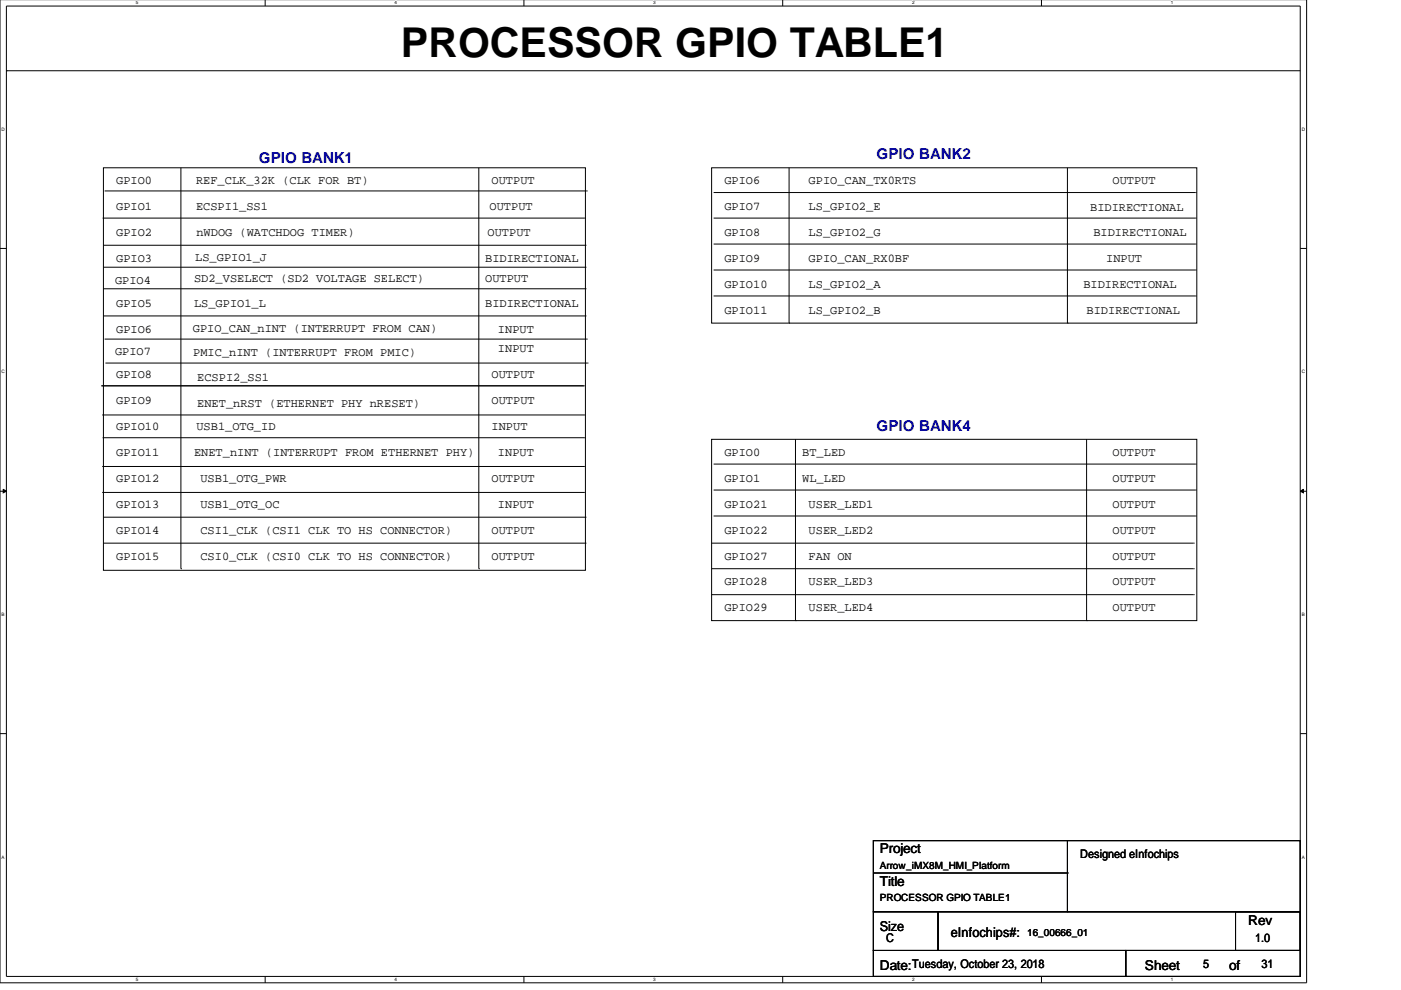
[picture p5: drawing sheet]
<svg xmlns="http://www.w3.org/2000/svg" width="297mm" height="210mm" viewBox="0 0 297 210" stroke-linecap="round" stroke-linejoin="round" font-family="sans-serif">
<defs><g id="words">
<text font-size="8.7" x="85" y="12">PROCESSOR GPIO TABLE1</text>
<g font-size="3.2" fill="#00f">
<text x="54.9" y="34.5">GPIO BANK1</text>
<text x="185.8" y="33.8">GPIO BANK2</text>
<text x="185.8" y="91.5">GPIO BANK4</text>
</g>
<g font-size="2.9">
<text x="186.5" y="180.9">Project</text>
<text x="186.5" y="187.8">Title</text>
<text x="186.5" y="197.4">Size</text>
<text x="264.7" y="196">Rev</text>
<text x="201.6" y="198.7">eInfochips#:</text>
<text x="186.5" y="205.6">Date:</text>
<text x="242.7" y="205.6">Sheet</text>
<text x="260.6" y="205.6">of</text>
</g>
<g font-size="2.5">
<text x="24.6" y="39">GPIO0</text>
<text x="41.6" y="39">REF_CLK_32K (CLK FOR BT)</text>
<text x="104.2" y="39">OUTPUT</text>
<text x="153.6" y="39">GPIO6</text>
<text x="171.4" y="39">GPIO_CAN_TX0RTS</text>
<text x="235.9" y="39">OUTPUT</text>
<text x="24.6" y="44.5">GPIO1</text>
<text x="41.6" y="44.5">ECSPI1_SS1</text>
<text x="103.8" y="44.5">OUTPUT</text>
<text x="153.6" y="44.5">GPIO7</text>
<text x="171.4" y="44.5">LS_GPIO2_E</text>
<text x="231.1" y="44.7">BIDIRECTIONAL</text>
<text x="24.6" y="50.1">GPIO2</text>
<text x="41.7" y="50.1">nWDOG (WATCHDOG TIMER)</text>
<text x="103.4" y="50.1">OUTPUT</text>
<text x="153.6" y="50.1">GPIO8</text>
<text x="171.4" y="50.1">LS_GPIO2_G</text>
<text x="231.8" y="50.1">BIDIRECTIONAL</text>
<text x="24.6" y="55.6">GPIO3</text>
<text x="41.1" y="59.9">SD2_VSELECT (SD2 VOLTAGE SELECT)</text>
<text x="41.4" y="55.4">LS_GPIO1_J</text>
<text x="102.9" y="59.9">OUTPUT</text>
<text x="102.9" y="55.6">BIDIRECTIONAL</text>
<text x="153.6" y="55.6">GPIO9</text>
<text x="171.4" y="55.6">GPIO_CAN_RX0BF</text>
<text x="234.5" y="55.6">INPUT</text>
<text x="24.4" y="60.2">GPIO4</text>
<text x="24.6" y="65.1">GPIO5</text>
<text x="41.1" y="65.1">LS_GPIO1_L</text>
<text x="102.9" y="65.1">BIDIRECTIONAL</text>
<text x="153.6" y="61">GPIO10</text>
<text x="171.4" y="61">LS_GPIO2_A</text>
<text x="229.7" y="61.1">BIDIRECTIONAL</text>
<text x="24.6" y="70.6">GPIO6</text>
<text x="40.9" y="70.5">GPIO_CAN_nINT (INTERRUPT FROM CAN)</text>
<text x="105.6" y="70.6">INPUT</text>
<text x="153.6" y="66.5">GPIO11</text>
<text x="171.4" y="66.5">LS_GPIO2_B</text>
<text x="230.4" y="66.5">BIDIRECTIONAL</text>
<text x="24.4" y="75.3">GPIO7</text>
<text x="41" y="75.5">PMIC_nINT (INTERRUPT FROM PMIC)</text>
<text x="105.6" y="74.7">INPUT</text>
<text x="24.6" y="80.2">GPIO8</text>
<text x="41.8" y="80.8">ECSPI2_SS1</text>
<text x="104.2" y="80.2">OUTPUT</text>
<text x="24.6" y="85.7">GPIO9</text>
<text x="41.8" y="86.2">ENET_nRST (ETHERNET PHY nRESET)</text>
<text x="104.2" y="85.7">OUTPUT</text>
<text x="24.6" y="91.2">GPIO10</text>
<text x="41.7" y="91.2">USB1_OTG_ID</text>
<text x="104.2" y="91.2">INPUT</text>
<text x="24.6" y="96.7">GPIO11</text>
<text x="41.1" y="96.7">ENET_nINT (INTERRUPT FROM ETHERNET PHY)</text>
<text x="105.6" y="96.7">INPUT</text>
<text x="153.6" y="96.7">GPIO0</text>
<text x="170.1" y="96.7">BT_LED</text>
<text x="235.9" y="96.7">OUTPUT</text>
<text x="24.6" y="102.1">GPIO12</text>
<text x="24.6" y="107.6">GPIO13</text>
<text x="42.5" y="102.1">USB1_OTG_PWR</text>
<text x="42.5" y="107.6">USB1_OTG_OC</text>
<text x="104.2" y="102.1">OUTPUT</text>
<text x="105.6" y="107.6">INPUT</text>
<text x="153.6" y="107.6">GPIO21</text>
<text x="153.6" y="102.1">GPIO1</text>
<text x="170.1" y="102.1">WL_LED</text>
<text x="171.4" y="107.6">USER_LED1</text>
<text x="235.9" y="107.6">OUTPUT</text>
<text x="235.9" y="102.1">OUTPUT</text>
<text x="24.6" y="113.1">GPIO14</text>
<text x="42.5" y="113.1">CSI1_CLK (CSI1 CLK TO HS CONNECTOR)</text>
<text x="104.2" y="113.1">OUTPUT</text>
<text x="153.6" y="113.1">GPIO22</text>
<text x="171.4" y="113.1">USER_LED2</text>
<text x="235.9" y="113.1">OUTPUT</text>
<text x="24.6" y="118.6">GPIO15</text>
<text x="42.5" y="118.6">CSI0_CLK (CSI0 CLK TO HS CONNECTOR)</text>
<text x="104.2" y="118.6">OUTPUT</text>
<text x="153.6" y="118.6">GPIO27</text>
<text x="171.4" y="118.6">FAN ON</text>
<text x="235.9" y="118.6">OUTPUT</text>
<text x="153.6" y="124.1">GPIO28</text>
<text x="171.4" y="124.1">USER_LED3</text>
<text x="235.9" y="124.1">OUTPUT</text>
<text x="153.6" y="129.6">GPIO29</text>
<text x="171.4" y="129.6">USER_LED4</text>
<text x="235.9" y="129.6">OUTPUT</text>
<text x="229" y="182">Designed eInfochips</text>
<text x="187.9" y="199.8">C</text>
<text x="266.1" y="199.8">1.0</text>
<text x="193.4" y="205.2">Tuesday, October 23, 2018</text>
<text x="255.1" y="205.2">5</text>
<text x="267.5" y="205.2">31</text>
</g>
<g font-size="2.1">
<text x="186.5" y="184.2">Arrow_iMX8M_HMI_Platform</text>
<text x="186.5" y="191.1">PROCESSOR GPIO TABLE1</text>
<text x="217.8" y="198.4">16_00666_01</text>
</g>
<g font-size="1">
<text x="28.8" y=".9">5</text>
<text x="83.7" y=".9">4</text>
<text x="138.5" y=".9">3</text>
<text x="193.4" y=".9">2</text>
<text x="248.2" y=".9">1</text>
<text x=".3" y="27.8">D</text>
<text x="276" y="27.8">D</text>
<text x=".3" y="79.2">C</text>
<text x="276" y="79.2">C</text>
<text x=".3" y="130.7">B</text>
<text x="276" y="130.7">B</text>
<text x=".3" y="182">A</text>
<text x="276" y="182">A</text>
<text x="28.8" y="208">5</text>
<text x="83.7" y="208">4</text>
<text x="138.5" y="208">3</text>
<text x="193.4" y="208">2</text>
<text x="248.2" y="208">1</text>
</g>
</g></defs>
<path d="M0 -.1v208.5h277v-208.5M1.4 1.3h274.3v205.7h-274.3z" fill="none" stroke="#000" stroke-width=".21"/>
<g fill="#fff">
<path d="M28.8 .1h.4v1h-.4z"/>
<path d="M28.8 207.2h.4v1h-.4z"/>
</g>
<path d="M56.2 -.1v1.4M56.2 207v1.4" fill="none" stroke="#000" stroke-width=".21"/>
<g fill="#fff">
<path d="M83.7 .1h.4v1h-.4z"/>
<path d="M83.7 207.2h.4v1h-.4z"/>
</g>
<path d="M111.1 -.1v1.4M111.1 207v1.4" fill="none" stroke="#000" stroke-width=".21"/>
<g fill="#fff">
<path d="M138.5 .1h.4v1h-.4z"/>
<path d="M138.5 207.2h.4v1h-.4z"/>
</g>
<path d="M165.9 -.1v1.4M165.9 207v1.4" fill="none" stroke="#000" stroke-width=".21"/>
<g fill="#fff">
<path d="M193.4 .1h.4v1h-.4z"/>
<path d="M193.4 207.2h.4v1h-.4z"/>
</g>
<path d="M220.8 -.1v1.4M220.8 207v1.4" fill="none" stroke="#000" stroke-width=".21"/>
<g fill="#fff">
<path d="M248.2 .1h.5v1h-.5z"/>
<path d="M248.2 207.2h.5v1h-.5z"/>
<path d="M.3 26.9h.5v1.1h-.5z"/>
<path d="M276 26.9h.5v1.1h-.5z"/>
<path d="M.3 78.3h.5v1h-.5z"/>
<path d="M276 78.3h.5v1h-.5z"/>
</g>
<path d="M0 52.7h1.4M275.7 52.7h1.3" fill="none" stroke="#000" stroke-width=".21"/>
<g fill="#fff">
<path d="M.3 129.8h.5v1h-.5z"/>
<path d="M276 129.8h.5v1h-.5z"/>
</g>
<path d="M0 104.2h1.4M275.7 104.2h1.3" fill="none" stroke="#000" stroke-width=".21"/>
<path d="M.7 103.7l.7 .5-.7 .3zM275.7 104.2l.7-.5v.8z" fill="#000" stroke="#000" stroke-width=".21"/>
<g fill="#fff">
<path d="M.3 181.2h.5v1h-.5z"/>
<path d="M276 181.2h.5v1h-.5z"/>
</g>
<g fill="none" stroke="#000" stroke-width=".21">
<path d="M1.4 15h.1M1.4 15h274.3M21.9 35.6h102.2v85.3h-102.2zM38.4 35.6v85M101.5 35.6v85M150.9 35.6h102.8v32.9h-102.8zM167.3 35.6v32.9M226.3 35.6v32.9M21.8 46.2h102.2M21.9 52h102.2M21.9 56.7h102.2M22.2 40.5h102.2"/>
<path d="M124 46.2h.1M124.1 52h.1M124.1 56.7h.1M124.4 40.5h.1M151.3 40.8h102.2M151.3 46.2h102.2M151.3 51.7h102.2M151.3 57.2h102.2M253.5 40.8h.1M253.5 46.2h.1M253.5 51.7h.1M253.5 57.2h.1"/>
<path d="M21.9 61.2h102.2M21.9 67h102.2M22.2 71.9h102.2M22.4 77h102.1M124.1 61.2h.1M124.1 67h.1M124.4 71.9h.1M124.5 77h.1M151.3 62.8h102.2M167.3 68.5h.1M226.3 68.5h.1M253.5 62.8h.1"/>
<path d="M21.5 81.8h102.2M21.7 88h102.2M21.7 98.9h102.2M21.8 92.8h102.2M123.7 81.8h.1M123.9 88h.1M123.9 98.9h.1M124 92.8h.1M150.9 93.1h102.8v38.5h-102.8zM151.3 98.4h102.2M168.7 93.1v38.5M230.4 93.1v38.5"/>
<path d="M253.5 98.4h.1M21.7 104.4h102.2M21.9 115.2h102.2M21.9 109.7h102.2M123.9 104.4h.1M124.1 109.7h.1M124.1 115.2h.1M150.9 115.2h102.2M151.3 103.9h102.2M151.3 109.4h102.2M253.1 115.2h.1M253.5 103.9h.1"/>
<path d="M253.5 109.4h.1M38.4 120.6h.1M101.5 120.6h.1M150.9 120.6h102.2M150.9 126.1h102.2M168.7 131.6h.1M230.4 131.6h.1M253.1 120.6h.1M253.1 126.1h.1M0 155.5h1.4M275.7 155.5h1.3M185.2 178.2h90.5v15.1h-90.5z"/>
<path d="M226.3 178.2v15.1M185.2 193.3h13.7v8.2h-13.7zM185.2 185.1h41.1M198.9 193.3h76.8v8.2h-76.8zM226.3 193.3h.1M226.3 185.1h.1M262 193.3h13.7v8.2h-13.7zM185.2 201.5h53.5v5.5h-53.5zM238.7 201.5h37v5.5h-37z"/>
</g>
<use href="#words"/>
</svg>
